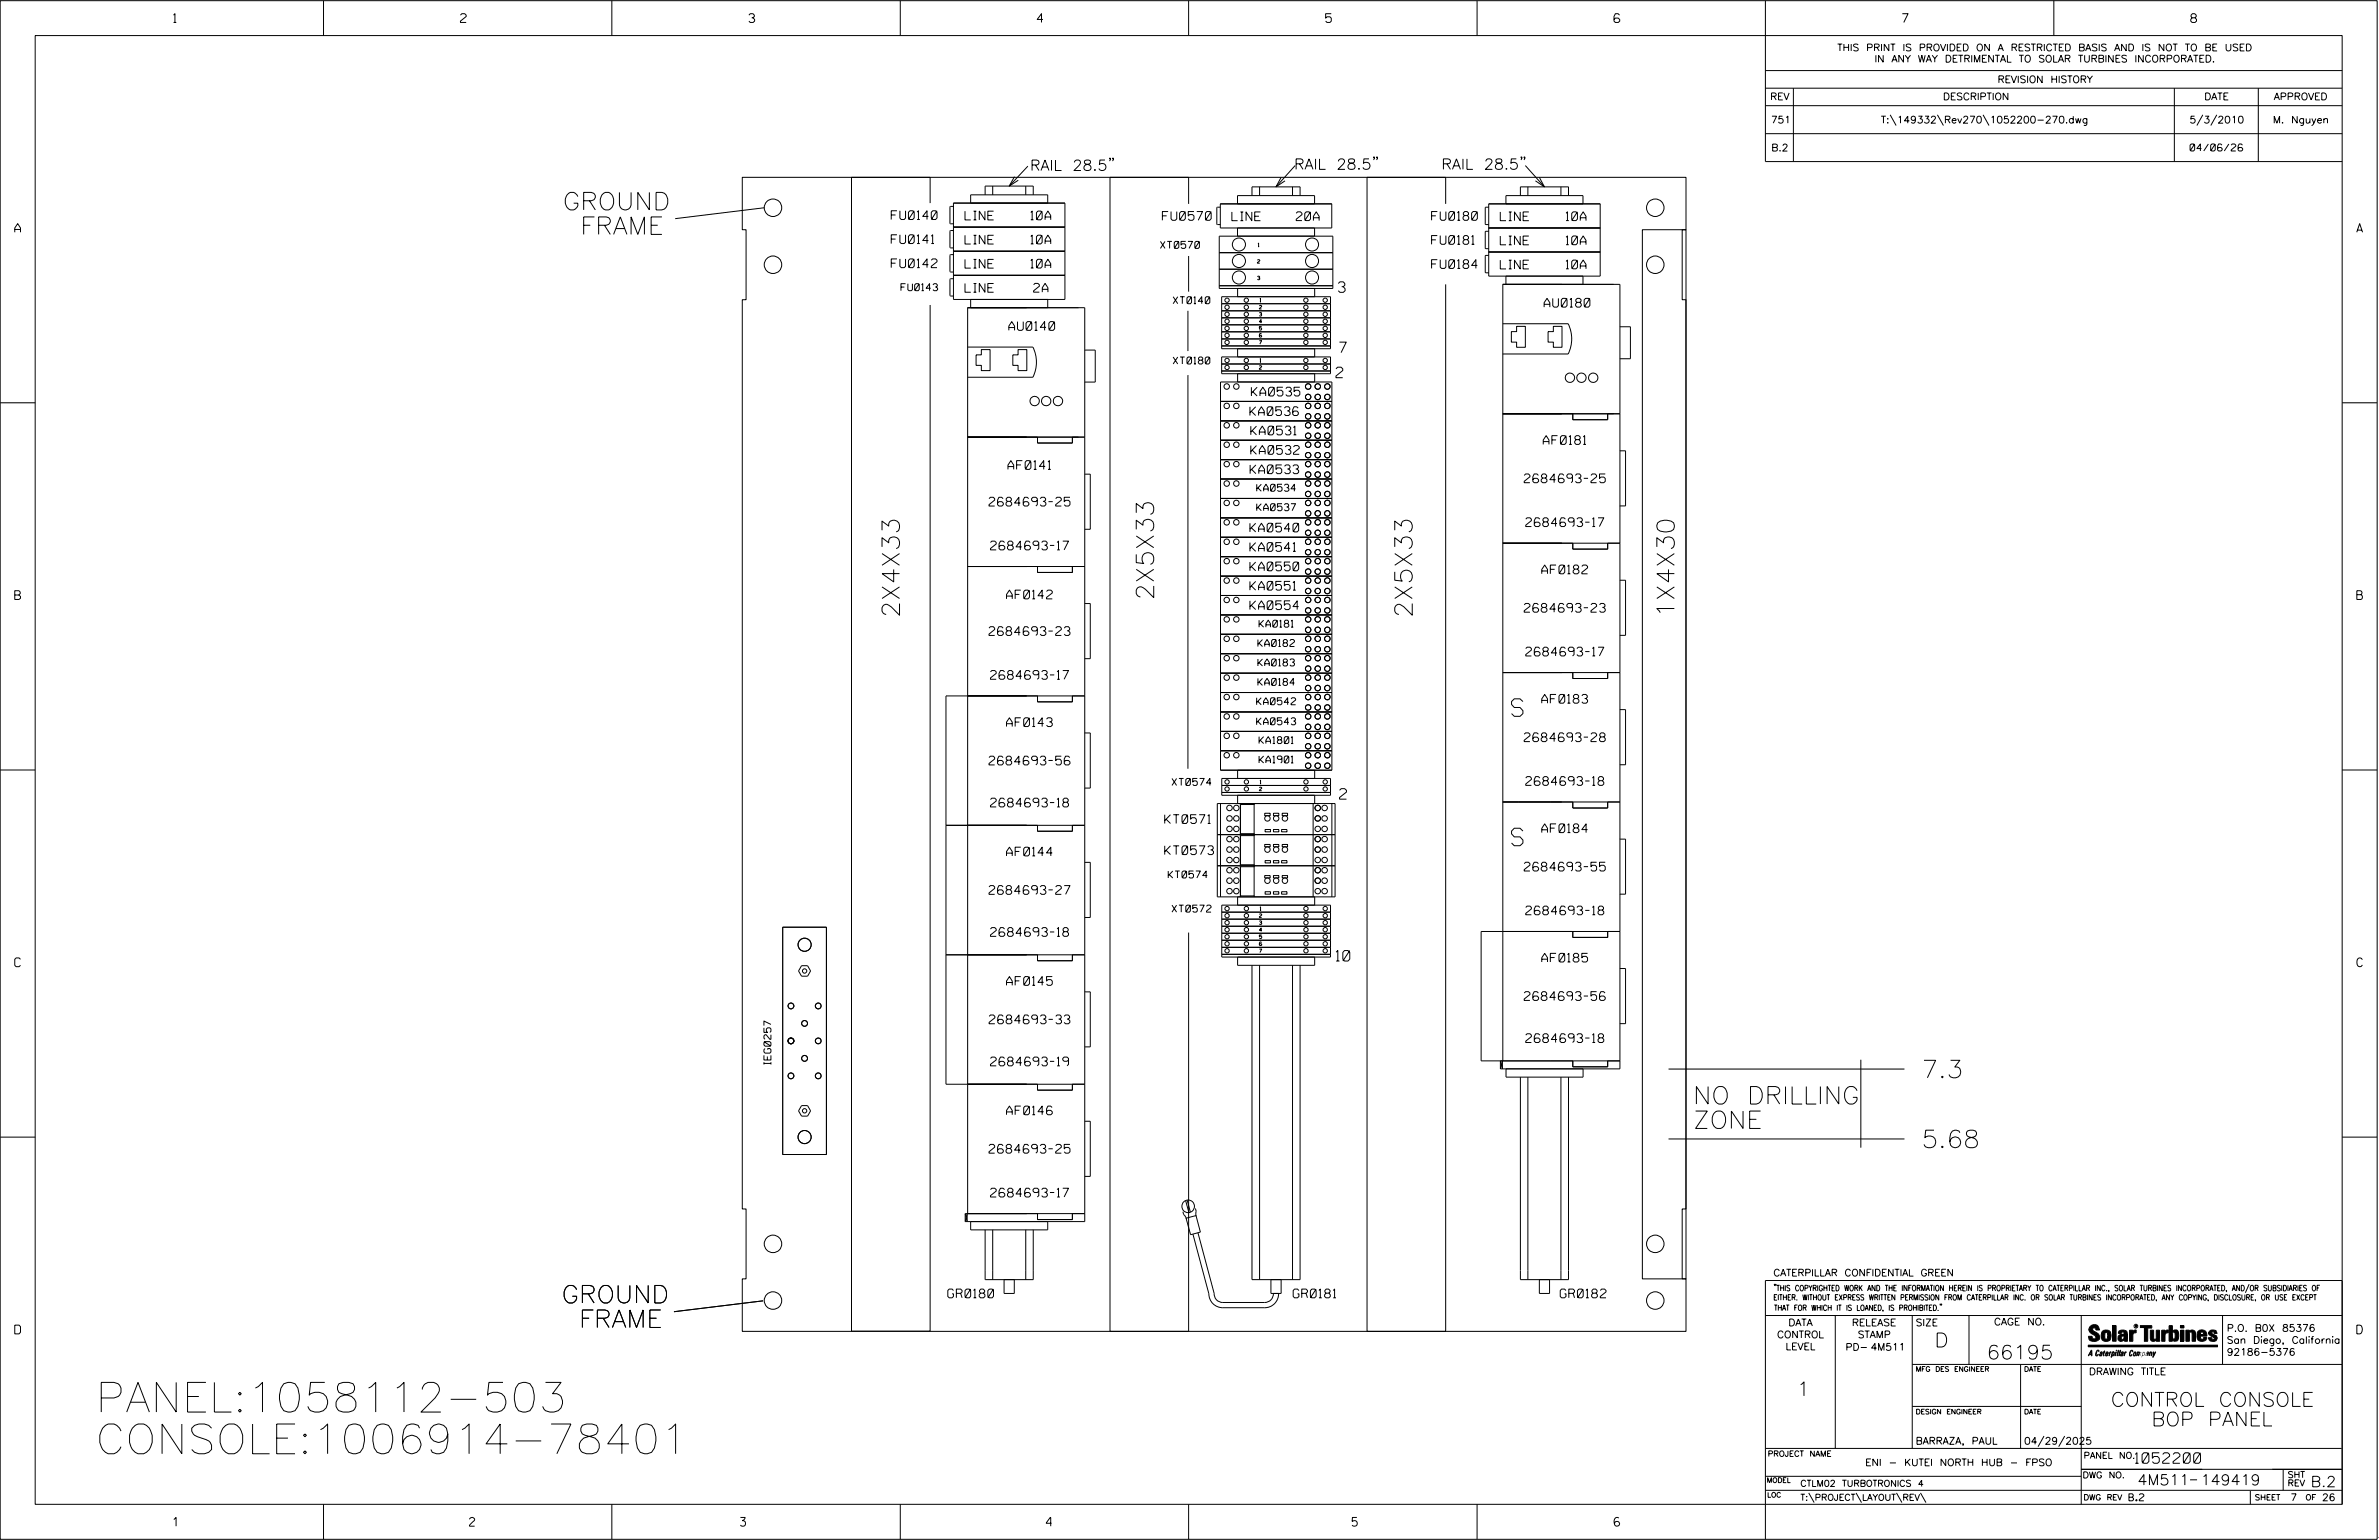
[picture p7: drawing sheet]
<svg xmlns="http://www.w3.org/2000/svg" width="864mm" height="559mm" viewBox="0 0 864 559" stroke-linecap="round" stroke-linejoin="round" font-family="sans-serif">
<defs><g id="words">
<g font-size="10.8">
<text x="34.7" y="512.4">PANEL:1058112-503</text>
<text x="34.7" y="527.5">CONSOLE:1006914-78401</text>
</g>
<g font-size="6.3">
<text x="204.3" y="76.2">GROUND</text>
<text x="206.8" y="85">FRAME</text>
<text x="418.8" y="217.8" transform="rotate(-90 418.8 217.8)">2X5X33</text>
<text x="326.5" y="224.1" transform="rotate(-90 326.5 224.1)">2X4X33</text>
<text x="512.6" y="224.1" transform="rotate(-90 512.6 224.1)">2X5X33</text>
<text x="607.8" y="224.1" transform="rotate(-90 607.8 224.1)">1X4X30</text>
<text x="548.7" y="259.9">S</text>
<text x="548.7" y="306.9">S</text>
<text x="697.5" y="391.1">7.3</text>
<text x="614.6" y="400.6">NO DRILLING</text>
<text x="614.6" y="409.5">ZONE</text>
<text x="697.5" y="416.5">5.68</text>
<text x="203.9" y="472.8">GROUND</text>
<text x="206.4" y="481.7">FRAME</text>
</g>
<g font-size="5.1">
<text x="702.3" y="488.8">D</text>
<text x="721.2" y="493.2">66195</text>
<text x="652.2" y="506.5">1</text>
<text x="766.3" y="510.3">CONTROL CONSOLE</text>
<text x="781" y="517.4">BOP PANEL</text>
</g>
<g font-size="3.8">
<text x="373.9" y="61.9">RAIL 28.5&quot;</text>
<text x="469.8" y="61.4">RAIL 28.5&quot;</text>
<text x="523.3" y="61.4">RAIL 28.5&quot;</text>
<text x="485.8" y="106.1">3</text>
<text x="486.2" y="127.9">7</text>
<text x="485" y="137">2</text>
<text x="486.3" y="290">2</text>
<text x="485" y="348.7">10</text>
<text x="775.1" y="531">1052200</text>
<text x="775.9" y="538.9">4M511</text>
<text x="798.8" y="538.9">149419</text>
<text x="838.8" y="539.5">B.2</text>
</g>
<g font-size="3.2">
<text x="63" y="8.2">1</text>
<text x="167.2" y="8.2">2</text>
<text x="271.8" y="8.2">3</text>
<text x="376.5" y="8.2">4</text>
<text x="481.2" y="8.2">5</text>
<text x="690.6" y="8.2">7</text>
<text x="795.3" y="8.2">8</text>
<text x="323.5" y="79.6">FU0140</text>
<text x="350.3" y="79.8">LINE</text>
<text x="374.2" y="79.8">10A</text>
<text x="422" y="79.9">FU0570</text>
<text x="447.2" y="80.1">LINE</text>
<text x="470.5" y="80.1">20A</text>
<text x="519.7" y="79.9">FU0180</text>
<text x="544.6" y="80.1">LINE</text>
<text x="568.5" y="80.1">10A</text>
<text x="5.4" y="84.3">A</text>
<text x="323.5" y="88.4">FU0141</text>
<text x="350.3" y="88.5">LINE</text>
<text x="374.2" y="88.5">10A</text>
<text x="519.7" y="88.7">FU0181</text>
<text x="544.6" y="88.8">LINE</text>
<text x="568.5" y="88.8">10A</text>
<text x="855.5" y="84.3">A</text>
<text x="323.5" y="97.1">FU0142</text>
<text x="350.3" y="97.3">LINE</text>
<text x="374.2" y="97.3">10A</text>
<text x="519.7" y="97.4">FU0184</text>
<text x="544.6" y="97.6">LINE</text>
<text x="568.5" y="97.5">10A</text>
<text x="350.3" y="106">LINE</text>
<text x="375.2" y="106">2A</text>
<text x="560.5" y="111.4">AU0180</text>
<text x="366.2" y="119.9">AU0140</text>
<text x="454.3" y="143.7">KA0535</text>
<text x="453.7" y="150.8">KA0536</text>
<text x="454" y="157.8">KA0531</text>
<text x="560.2" y="161.2">AF0181</text>
<text x="454" y="164.9">KA0532</text>
<text x="365.9" y="170.3">AF0141</text>
<text x="453.8" y="171.9">KA0533</text>
<text x="553.3" y="175.2">2684693-25</text>
<text x="359" y="183.6">2684693-25</text>
<text x="553.9" y="191.1">2684693-17</text>
<text x="453.7" y="193">KA0540</text>
<text x="359.5" y="199.5">2684693-17</text>
<text x="453.7" y="200.1">KA0541</text>
<text x="453.7" y="207.1">KA0550</text>
<text x="559.7" y="208.2">AF0182</text>
<text x="453.7" y="214.1">KA0551</text>
<text x="5.4" y="217.5">B</text>
<text x="365.4" y="217.3">AF0142</text>
<text x="453.7" y="221.2">KA0554</text>
<text x="855.6" y="217.5">B</text>
<text x="553.3" y="222.1">2684693-23</text>
<text x="359" y="230.6">2684693-23</text>
<text x="553.9" y="238">2684693-17</text>
<text x="359.5" y="246.5">2684693-17</text>
<text x="559.7" y="255.2">AF0183</text>
<text x="365.4" y="263.6">AF0143</text>
<text x="553.3" y="269.1">2684693-28</text>
<text x="359" y="277.6">2684693-56</text>
<text x="553.9" y="285">2684693-18</text>
<text x="359.5" y="292.8">2684693-18</text>
<text x="422.8" y="298.8">KT0571</text>
<text x="559.7" y="302.1">AF0184</text>
<text x="365.4" y="310.6">AF0144</text>
<text x="422.8" y="310.1">KT0573</text>
<text x="553.3" y="316.1">2684693-55</text>
<text x="359" y="324.5">2684693-27</text>
<text x="553.9" y="331.9">2684693-18</text>
<text x="359.5" y="339.8">2684693-18</text>
<text x="5.4" y="350.8">C</text>
<text x="559.7" y="349.1">AF0185</text>
<text x="855.6" y="350.8">C</text>
<text x="365.4" y="357.5">AF0145</text>
<text x="553.3" y="363">2684693-56</text>
<text x="359.1" y="371.5">2684693-33</text>
<text x="553.9" y="378.3">2684693-18</text>
<text x="359.5" y="386.7">2684693-19</text>
<text x="365.4" y="404.5">AF0146</text>
<text x="359" y="418.4">2684693-25</text>
<text x="359.5" y="434.3">2684693-17</text>
<text x="344.1" y="470.9">GR0180</text>
<text x="469.4" y="470.9">GR0181</text>
<text x="566.4" y="470.9">GR0182</text>
<text x="5.4" y="484">D</text>
<text x="855.6" y="484">D</text>
<text x="62.8" y="553.8">1</text>
<text x="170.4" y="553.8">2</text>
<text x="268.8" y="553.8">3</text>
<text x="379.8" y="553.8">4</text>
<text x="490.8" y="553.8">5</text>
<text x="585.9" y="553.8">6</text>
</g>
<g font-size="2.5">
<text x="666.9" y="18.5">THIS PRINT IS PROVIDED ON A RESTRICTED BASIS AND IS NOT TO BE USED</text>
<text x="680.5" y="22.6">IN ANY WAY DETRIMENTAL TO SOLAR TURBINES INCORPORATED.</text>
<text x="725.1" y="30">REVISION HISTORY</text>
<text x="642.6" y="36.3">REV</text>
<text x="705.3" y="36.3">DESCRIPTION</text>
<text x="800.2" y="36.3">DATE</text>
<text x="825.4" y="36.3">APPROVED</text>
<text x="642.9" y="44.7">751</text>
<text x="682.8" y="44.7">T:\149332\Rev270\1052200-270.dwg</text>
<text x="794.8" y="44.7">5/3/2010</text>
<text x="825.1" y="44.7">M. Nguyen</text>
<text x="643" y="54.8">B.2</text>
<text x="795" y="54.8">04/06/26</text>
<text x="421.2" y="90.1">XT0570</text>
<text x="327.1" y="105.5">FU0143</text>
<text x="425.9" y="110.2">XT0140</text>
<text x="425.9" y="132.1">XT0180</text>
<text x="456.2" y="178.3">KA0534</text>
<text x="456.2" y="185.3">KA0537</text>
<text x="457" y="227.6">KA0181</text>
<text x="456.6" y="234.6">KA0182</text>
<text x="456.6" y="241.7">KA0183</text>
<text x="456.6" y="248.7">KA0184</text>
<text x="456.2" y="255.7">KA0542</text>
<text x="456.2" y="263">KA0543</text>
<text x="457" y="269.8">KA1801</text>
<text x="457" y="276.9">KA1901</text>
<text x="425.5" y="285">XT0574</text>
<text x="424.1" y="318.6">KT0574</text>
<text x="425.5" y="331">XT0572</text>
<text x="279.9" y="386.3" transform="rotate(-90 279.9 386.3)">IEG0257</text>
<text x="643.8" y="463">CATERPILLAR CONFIDENTIAL GREEN</text>
<text x="645.1" y="485.5">CONTROL</text>
<text x="649.2" y="481.1">DATA</text>
<text x="672.3" y="481.1">RELEASE</text>
<text x="674.4" y="485.5">STAMP</text>
<text x="695.4" y="481.1">SIZE</text>
<text x="723.8" y="480.8">CAGE NO.</text>
<text x="808.4" y="483.1">P.O. B0X 85376</text>
<text x="648.2" y="489.8">LEVEL</text>
<text x="669.9" y="490">PD- 4M511</text>
<text x="808.4" y="487.5">San Diego, California</text>
<text x="808.4" y="491.8">92186-5376</text>
<text x="758.3" y="498.9">DRAWING TITLE</text>
<text x="695.4" y="524.1">BARRAZA, PAUL</text>
<text x="734.8" y="524.1">04/29/2025</text>
<text x="677.1" y="531.9">ENI - KUTEI NORTH HUB - FPSO</text>
<text x="772.8" y="544.6">B.2</text>
<text x="831.4" y="544.6">7</text>
<text x="842.9" y="544.6">26</text>
</g>
<g font-size="2.3">
<text x="756.4" y="529.2">PANEL NO.</text>
<text x="653.5" y="539.4">CTLM02 TURBOTRONICS 4</text>
<text x="756" y="536.3">DWG NO.</text>
<text x="830.4" y="539.3">REV</text>
<text x="830.4" y="536.2">SHT</text>
<text x="653.5" y="544.5">T:\PROJECT\LAYOUT\REV\</text>
</g>
<g font-size="2">
<text x="643.8" y="468.4">&quot;THIS COPYRIGHTED WORK AND THE INFORMATION HEREIN IS PROPRIETARY TO CATERPILLAR INC., SOLAR TURBINES INCORPORATED, AND/OR SUBSIDIARIES OF</text>
<text x="643.8" y="471.8">EITHER. WITHOUT EXPRESS WRITTEN PERMISSION FROM CATERPILLAR INC. OR SOLAR TURBINES INCORPORATED, ANY COPYING, DISCLOSURE, OR USE EXCEPT</text>
<text x="644" y="475.6">THAT FOR WHICH IT IS LOANED, IS PROHIBITED.&quot;</text>
<text x="641.7" y="528.5">PROJECT NAME</text>
<text x="756.3" y="544.3">DWG REV</text>
<text x="818.5" y="544.3">SHEET</text>
<text x="836.9" y="544.3">OF</text>
</g>
<g font-size="1.8">
<text x="695.4" y="497.6">MFG DES ENGINEER</text>
<text x="734.8" y="497.6">DATE</text>
<text x="695.4" y="513.1">DESIGN ENGINEER</text>
<text x="734.8" y="513.1">DATE</text>
<text x="641.3" y="538">MODEL</text>
<text x="641.5" y="543.3">LOC</text>
</g>
<g font-size="1.3">
<text x="456.7" y="89.5">1</text>
<text x="456.5" y="95.5">2</text>
<text x="456.5" y="101.5">3</text>
<text x="457.1" y="112.1">2</text>
<text x="457.4" y="109.6">1</text>
<text x="457.1" y="114.7">3</text>
<text x="457.1" y="117.2">4</text>
<text x="457.1" y="119.8">5</text>
<text x="457.1" y="124.9">7</text>
<text x="457.4" y="131.4">1</text>
<text x="457.1" y="134">2</text>
<text x="457.2" y="286.9">2</text>
<text x="457.4" y="284.4">1</text>
<text x="457.2" y="332.9">2</text>
<text x="457.2" y="335.4">3</text>
<text x="457.4" y="330.3">1</text>
<text x="457.2" y="338">4</text>
<text x="457.2" y="340.5">5</text>
<text x="457.2" y="345.6">7</text>
</g>
<text font-size=".9" x="775.1" y="481.7">R</text>
</g></defs>
<g fill="none" stroke="#000" stroke-width=".36">
<path d="M.1 .2h862.8v558.4h-862.8zM12.8 12.9h837.4v533h-837.4zM117.4 .2v12.7M222.1 .2v12.7M326.8 .2v12.7M431.5 .2v12.7M536.2 .2v12.7M587.9 5.5l-.5-.5h-1l-.5 1v1.7l.5 .4h1l.6-.4v-.6l-.6-.5h-1l-.5 .5M640.9 .2v58.4h209.3M745.6 .2v12.7M640.9 25.6h209.3M640.9 32h209.3"/>
<path d="M640.9 38.3h209.3M651 32v26.6M789.3 32v26.6M819.8 32v26.6M403.1 57.5h-.4h.4l-.4 .9M404.2 57.5h-.4h.4l-.4 .9M498.9 57.1l-.1 .2-.2-.2h.3l-.3 .9M500 57.1l-.1 .2-.2-.2h.3l-.3 .9M552.4 57.1l-.1 .2-.2-.2h.3l-.3 .9M553.5 57.1l-.1 .2-.2-.2h.3l-.3 .9M640.9 48.5h209.3M686.2 41.7l2.1 3.8"/>
<path d="M703.3 41.7l2.2 3.8M719.9 41.7l2.1 3.8M799.6 41.7l-2.1 3.8M804.7 41.7l-2.2 3.8M269.5 64.3h342.5v19.1h-1.3v25.4h1.3v329.9h-1.3v25.3h1.3v19.1h-342.5v-19.1h1.3v-25.3h-1.3v-329.9h1.3v-25.4h-1.3zM277.4 75.4l-32.3 3.9M337.6 73.7v-9.4h-28.5v173.7M346.1 74.9h-1l-.3 .2v5.9l.3 .2h1M346.1 73.7h40.5v35h-40.5zM357.6 70.7v-3.2h17.5v3.2M360.4 67.5v3.2M368.3 64.1l-1.9 3.4 3.2-2.1"/>
<path d="M372.4 67.5v3.2M373.1 60.3l-6.7 7.2M380.3 73.7v-3h-27.9v3M431.5 74v-9.7h-28.6v418.8h28.6v-144.7M443 75.2h-1l-.3 .2v5.8l.3 .3h1M443 74h40.4v8.7h-40.4zM454.5 71v-3.2h17.4v3.2M457.2 67.8v3.2M465.1 64.3l-1.9 3.5 3.3-2.2M469.2 67.8v3.2M470.1 60.1l-6.9 7.7M477.2 74v-3h-28v3"/>
<path d="M524.8 74v-9.7h-28.5v418.8h28.5v-379.9M540.4 75.2h-1l-.2 .2v5.8l.2 .3h1M540.4 74h40.5v26.2h-40.5zM551.9 71v-3.2h17.5v3.2M553.7 60.1l6.9 7.7M554.6 67.8v3.2M558.8 64.3l1.8 3.5-3.2-2.2M566.6 67.8v3.2M574.6 74v-3h-27.9v3M346.1 83.6h-1l-.3 .3v5.8l.3 .3h1M346.1 92.4h-1l-.3 .2v5.8l.3 .3h1M346.1 82.4h40.5"/>
<path d="M346.1 91.2h40.5M346.1 99.9h40.5M431.5 92.9v12.9M442.6 85.7h41.2v19h-41.2zM442.6 91.7h41.2M442.6 97.7h41.2M449.2 82.7v3M477.2 82.7v3M540.4 82.7h40.5M540.4 91.4h40.5M540.4 83.9h-1l-.2 .3v5.8l.2 .2h1M540.4 92.7h-1l-.2 .2v5.8l.2 .3h1"/>
<path d="M596.2 83.4h15.8v380.6h-15.8zM337.6 110.7v372.3h-28.5v-245.1M346.1 101.1h-1l-.3 .3v5.8l.3 .2h1M352.4 108.7v3M380.3 108.7v3M431.2 112.8v14.6M442.6 103.7h41.2M443.5 107.7h39.5v18.8h-39.5zM443.5 110.2h39.5M443.5 112.8h39.5M443.5 115.3h39.5M443.5 117.9h39.5"/>
<path d="M449.3 104.7v3M477.2 104.7v3M545.5 117.5h23.8a12.5 12.5 0 0 1 0 10.9h-23.8M546.7 100.2v3M550.5 118.4h3.2v7.6h-3.2v-1.9h-1.9v-3.8h1.9zM563.9 118.4h3.1v7.6h-3.1v-1.9h-1.9v-3.8h1.9zM574.6 100.2v3M588 118.6h3.9v11.6h-3.9M351.3 125.9h23.7a12.4 12.4 0 0 1 0 11h-23.7M356.2 126.9h3.2v7.6h-3.2v-1.9h-1.9v-3.8h1.9zM369.6 126.9h3.1v7.6h-3.1v-1.9h-1.9v-3.8h1.9zM393.8 127h3.8v11.6h-3.8"/>
<path d="M431.2 136.1v142.8M443.1 138.6h40.4v140.9h-40.4zM443.5 125.5h39.5M443.5 129.5h39.5v6.1h-39.5zM443.5 134.6h39.5M443.5 120.4h39.5M443.5 123h39.5M443.5 132.1h39.5M449.3 126.5v3M449.3 135.6v3M457.9 121.2l-.6-.2-.1 .5v.6l.6 .2 .2-.2-.2-.4-.6 .2M477.2 126.5v3"/>
<path d="M477.2 135.6v3M.1 146.2h12.7M351.3 158.6h42.5M376.6 158.6v2.2h12.7v-2.2M443.1 159.7h40.4M443.1 152.7h40.4M443.1 145.7h40.4M545.5 150.1h42.5M570.9 150.1v2.2h12.7v-2.2M850.2 146.2h12.7M393.8 172h2v20.1h-2M443.1 166.8h40.4"/>
<path d="M443.1 173.8h40.4M588 163.6h2.1v20h-2.1M443.1 194.9h40.4M443.1 187.9h40.4M443.1 180.9h40.4M545.5 197.1h42.5M570.9 197.1v2.1h12.7v-2.1M351.3 205.6h42.5M376.6 205.6v2.1h12.7v-2.1M393.8 219h2v20h-2M443.1 202h40.4M443.1 209.1h40.4"/>
<path d="M443.1 216.1h40.4M588 210.5h2.1v20h-2.1M443.1 223.1h40.4M443.1 230.2h40.4M443.1 237.2h40.4M376.6 252.5v2.2h12.7v-2.2M393.8 252.5h-50.4v140.9h50.4M443.1 244.3h40.4M443.1 251.3h40.4M443.1 258.3h40.4M545.5 244.1h42.5M570.9 244.1v2.1h12.7v-2.1"/>
<path d="M588 257.5h2.1v20h-2.1M.1 279.4h12.7M393.8 266h2v20h-2M443.1 265.4h40.4M443.1 272.4h40.4M449.3 279.5v3M477.2 279.5v3M850.2 279.4h12.7M343.4 299.5h50.4M376.6 299.5v2.1h12.7v-2.1M441.9 291.6h42.7v33.8h-42.7zM443.1 291.6v33.8"/>
<path d="M443.5 282.5h39.5v6.1h-39.5zM443.5 285h39.5M443.5 287.5h39.5M449.3 288.6v3M450.3 291.6v33.8M455.3 291.6v33.8M455.3 291.9h-5v10.6h5M459.1 295.1h2v.9h-2zM462.3 295.1h1.9v.9h-1.9zM465.5 295.1h1.9v.9h-1.9zM476.7 291.6v33.8M477.2 288.6v3"/>
<path d="M483.5 291.6v33.8M545.5 291h42.5M570.9 291v2.2h12.7v-2.2M393.8 312.9h2v20h-2M441.9 302.9h42.7M441.9 314.1h42.7M455.3 303.2h-5v10.6h5M455.3 314.5h-5v10.6h5M459.1 306.4h2v.9h-2zM459.1 317.7h2v.9h-2zM459.2 301h2v.8h-2zM459.2 312.3h2v.8h-2z"/>
<path d="M462.3 301h1.9v.8h-1.9zM462.3 312.3h1.9v.8h-1.9zM462.3 306.4h1.9v.9h-1.9zM462.3 317.7h1.9v.9h-1.9zM465.2 301h2v.8h-2zM465.2 312.3h2v.8h-2zM465.5 306.4h1.9v.9h-1.9zM465.5 317.7h1.9v.9h-1.9zM588 304.5h2.1v19.9h-2.1M284.1 336.4h15.9v82.5h-15.9zM443.5 328.4h39.5v18.9h-39.5zM443.5 331h39.5"/>
<path d="M443.5 333.5h39.5M443.5 336.1h39.5M443.5 338.6h39.5M449.3 325.4v3M459.2 323.6h2v.8h-2zM462.3 323.6h1.9v.8h-1.9zM465.2 323.6h2v.8h-2zM477.2 325.4v3M570.9 338v2.1h12.7v-2.1M588 338h-50.3v47h50.3M291 350.4h2.2l1.1 1.9-1.1 1.9h-2.2l-1.1-1.9zM343.4 346.5h50.4"/>
<path d="M376.6 346.5v2.1h12.7v-2.1M393.8 359.9h2v20h-2M443.5 346.3h39.5M443.5 341.2h39.5M443.5 343.7h39.5M449.3 347.3v3h27.9v-3M454.5 350.3v114h17.4v-114M457.2 350.3v114M458 342l-.6-.2-.2 .4v.7l.6 .2 .2-.2-.2-.5-.6 .3M469.2 350.3v114M588 351.4h2.1v20h-2.1M376.6 393.4v2.2h12.7v-2.2"/>
<path d="M544.7 385l.7 2.8v-2.8l-.7 2.8zM545.5 385v-281.8h42.5v284.6h-43.3M546.7 387.8v3h28v-3M551.9 390.8v73.5h17.5v-73.5M554.6 390.8v73.5M566.6 390.8v73.5M570.9 385v2.1h12.7v-2.1M605.7 387.9h85.6M675.5 384.5v32M.1 412.6h12.7M291 401.2h2.2l1.1 1.9-1.1 1.9h-2.2l-1.1-1.9zM393.8 406.9h2v20h-2"/>
<path d="M605.7 413.3h85.6M850.2 412.6h12.7M429.4 439.7l.3 1 .9 1.6M430.4 435.6l1.2 4.4M431 435.5l1.1 4.3M434 438.5l.2 2.8M350.4 440.4v2.9M350.4 440.4h43.4M350.4 440.4l.7 2.9v-2.9l-.7 2.9M351.3 440.4v-328.7h42.5v331.6h-43.4M352.4 443.3v3h27.9v-3M357.6 446.3v18h17.5v-18"/>
<path d="M360.4 446.3v18M372.4 446.3v18M376.6 440.4v2.1h12.7v-2.1M430.6 442l3.6-.9 1.6 6-3.6 .9zM433 447.8l5.8 21.6a5.1 5.1 0 0 0 5.1 5.1h15.2a5.1 5.1 0 0 0 5-5.2M434.9 447.3l5.8 21.9M277 472l-32.3 4M364.5 464.3v5h3.7v-5M440.8 469.2a3.1 3.1 0 0 0 3.1 3.4h15.2a3.1 3.1 0 0 0 3.1-3.3M461.4 464.3v5h3.7v-5M558.8 464.3v5h3.7v-5M640.9 477.3h209.3"/>
<path d="M644.2 466.1l-.1 .4M644.7 466.1l-.2 .4M666.2 477.3v48.3M694.2 477.3v48.3M704.4 473.3l-.1 .4M704.8 473.3l-.1 .4M714.8 477.3v17.8M755.5 477.3v68.6M806.8 477.3v17.8M816.5 466l-1.4 3.1M850.2 464.6h-209.3v94M850.2 464.8v81.1"/>
<path d="M694.2 495.1h156M733.5 495.1v30.5M758.6 481.4a2.02 2.02 0 0 1 3.1-.1l.5 1.3h-1.3l-.2-.6-.4-.2-.6 .1-.1 .4 .4 .7a2.46 2.46 0 0 1 2.2 2.9 2.83 2.83 0 0 1-3.8 .3l-.3-1.3h1.3l.2 .7 .6 .3 .5-.2 .2-.5-.4-.6-1.9-1.2-.4-.9zM759.2 491.3h-.7l.7-1.2v1.9h.2l-.1-2.1-1.3 2.1 .5-.5h.7M761.3 490l.3-.2 .4 .3-.1 .3-.3-.4-.4 .3-.3 1.6h.4l.4-.5-.3 .6-.4 .1-.3-.4zM762.6 490.6l.5-.1-.1 1.4h-.9a.74 .74 0 0 1 .9-.8l-.3 .7-.5 .1 .2-.5 .6-.2v-.5l-.7 .2zM763 483.2a2.17 2.17 0 0 1 3.1 0l.3 1.4-.3 1.5a2.17 2.17 0 0 1-3.1 0l-.3-1.5zM763.6 490.5l.4-.4 .2 .6h-.3l-.3 .9 .2 .4-.3-.1zM764.1 483.7l.5-.4 .4 .3v2.2l-.4 .2-.5-.2zM764.6 491.1l.6 .2v-.7l-.4-.1-.4 .6-.1 .8h.6M764.6 491.1l-.1 .8h.4M764.6 482.6v.8"/>
<path d="M764.8 490.7l.4 .1v.3h-.6zM765 491.5l-.1 .4zM766 490.5l-.5 1.5zM766 490.8l.4-.3-.4 .4M766.9 481h1.3v5.7h-1.3zM767 490.8l.5 .1-.3 .8-.4 .2zM767.3 490.5h-.5l-.5 2M767.3 490.5a.8 .8 0 0 1 .2 1 .8 .8 0 0 1-.9 .4l-.1 .6M767.3 490.5l-.1 .2M768.1 490.5l-.4 1.5zM768.2 489.9h.3l-.1 .2h-.2zM769 489.9l-.5 2.1z"/>
<path d="M769.7 489.9l-.6 2.1zM770.1 491.4l.5-.3-.5 .8zM770.4 491.9h.1M770.6 491.1l.1-.4-.7 .2 .1-.3 .6-.1 .2 .3-.5 1.1M770.6 491.1a.74 .74 0 0 0-.8 .8h.6M771 484.8h-.7l-.3 .6 .4 .7 .5-.3 .1-2.4h-.8l-.1 .4h-1.2a1.71 1.71 0 0 1 1.8-1.3 1.71 1.71 0 0 1 1.6 1.4v2.8h-1.1l-.1-.6M771 484.2l-1.5 .1a1.41 1.41 0 0 0 0 2.4l.5 .1 1.1-.7M771.2 486.1h-.1M771.4 490.5l.1 .3 .4-.3-.9 1.5zM771.5 490.8h.1M773 482.7h1.2v.5l.5-.5 .7-.1v1h-.6l-.5 .4-.1 2.7h-1.2zM773.3 490.3l.6-.4 .4 .2-.1 .4-.3-.4a1.28 1.28 0 0 0-.5 1.8l.6-.4-.1 .4-.8 .1z"/>
<path d="M774.7 490.8l.5-.3a.88 .88 0 0 1 .2 .9 .88 .88 0 0 1-.7 .7l-.2-.2zM774.8 490.9h.5l-.3 1h-.3l-.2-.2zM775.2 490.5l-.1 .2M776.8 481h4.3v.9h-1.5v4.8h-1.3M776.8 490.6l-.8 .2v-.3l-.4 1.5 .8-1.3v1.3l.3-1.2M779.3 491.1h.4M779.6 490.5h.3l-.3 1.4M779.6 490.7h.2l-.1 .4M779.7 491.1l-.1 .4M779.7 491.1l-.4 .2M780.1 492l.4-1.5 .1 .3 .3-.3 .3 .2-.3 1.3v-1.3l-.7 1.3M780.6 482.7h1.2v2.7l.1 .4 .4 .3 .4-.7v-2.7h1.2l.1 4h-1.3v-.5l-1.1 .6-.7-.3-.3-.7z"/>
<path d="M781.6 492.5l1-2-.8 1.3-.2-1.3-.2 2M784.7 482.7h1.2v.5l.5-.5 .7-.1v1h-.5l-.6 .4-.1 2.7h-1.2zM787.4 481h1.2v2a1.4 1.4 0 0 1 2.2 .2l.1 1.4-.4 1.9-1.5 .1-.4-.5v-1l.5 .9 .5-.3v-2.1l-.5-.4-.5 .7v2.8h-1.2zM791.5 482.7h1.3v4h-1.3zM791.5 481h1.3v.9h-1.3zM793.5 482.7h1.3v.4l.7-.5 1.1 .2 .4 .6v3.3h-1.2l-.3-3.4-.7 .2v3.2h-1.3zM794.8 483.1h.1M797.7 483.2a1.92 1.92 0 0 1 2.4-.5 1.92 1.92 0 0 1 1 2.1h-2.3v.8l.6 .5 .5-.3v-.5h1.2a1.83 1.83 0 0 1-2.1 1.4 1.83 1.83 0 0 1-1.5-2.1zM798.8 484.2v.6M799.1 483.4h.6l.2 .8h-1.1zM804.6 482.9a1.84 1.84 0 0 0-2.9 .8 3.3 3.3 0 0 0 2.2 1.9l-.5 .5-.4-.3-.1-.4h-1.2l.1 .6a1.92 1.92 0 0 0 2.9 .4M804.9 483.8h-1.2l-.2-.6-.5 .1-.1 .3 .1 .3 1.8 .9"/>
<path d="M805.1 488.1h-47.1v.6h47.1M694.2 510.3h61.3M640.9 525.6h209.2M640.9 535.7h114.6M742 521.1l-2.2 3.8M749.5 521.1l-2.2 3.8M755.5 533.2h94.7M795 537h2.6M828.8 533.2v7.6M117.4 545.9v12.7M222.1 545.9v12.7M326.8 545.9v12.7"/>
<path d="M431.5 545.9v12.7M536.2 545.9v12.7M640.9 540.8h209.3M656.6 541.7l2 3.5M673.8 541.7l1.9 3.5M688.4 541.7l2 3.5M697.2 541.7l1.9 3.5M816.9 541v4.9M863.5 558h.1"/>
<circle cx="280.6" cy="75.4" r="3.2"/>
<circle cx="600.9" cy="75.4" r="3.2"/>
<circle cx="280.6" cy="96.1" r="3.2"/>
<circle cx="449.7" cy="94.7" r="2.38"/>
<circle cx="449.7" cy="88.7" r="2.37"/>
<circle cx="476.3" cy="94.7" r="2.38"/>
<circle cx="476.3" cy="88.7" r="2.37"/>
<circle cx="600.9" cy="96.1" r="3.2"/>
<circle cx="445.4" cy="116.6" r=".8"/>
<circle cx="445.4" cy="114" r=".8"/>
<circle cx="445.4" cy="111.5" r=".8"/>
<circle cx="445.4" cy="119.1" r=".8"/>
<circle cx="445.4" cy="108.9" r=".79"/>
<circle cx="449.7" cy="100.7" r="2.38"/>
<circle cx="452.4" cy="116.6" r=".79"/>
<circle cx="452.4" cy="114" r=".79"/>
<circle cx="452.4" cy="111.5" r=".79"/>
<circle cx="452.4" cy="119.2" r=".79"/>
<circle cx="452.4" cy="108.9" r=".78"/>
<circle cx="474" cy="114" r=".79"/>
<circle cx="474" cy="116.6" r=".79"/>
<circle cx="474" cy="111.5" r=".79"/>
<circle cx="474" cy="119.2" r=".79"/>
<circle cx="474.1" cy="108.9" r=".78"/>
<circle cx="476.3" cy="100.7" r="2.38"/>
<circle cx="481.1" cy="116.6" r=".8"/>
<circle cx="481.1" cy="114" r=".8"/>
<circle cx="481.1" cy="111.5" r=".8"/>
<circle cx="481.1" cy="119.1" r=".8"/>
<circle cx="481.1" cy="108.9" r=".79"/>
<circle cx="445.4" cy="124.2" r=".8"/>
<circle cx="445.4" cy="133.3" r=".8"/>
<circle cx="445.4" cy="121.7" r=".8"/>
<circle cx="445.4" cy="130.8" r=".8"/>
<circle cx="452.4" cy="124.2" r=".79"/>
<circle cx="452.4" cy="133.3" r=".79"/>
<circle cx="452.4" cy="130.8" r=".79"/>
<circle cx="452.4" cy="121.7" r=".79"/>
<circle cx="474" cy="124.2" r=".79"/>
<circle cx="474" cy="133.3" r=".79"/>
<circle cx="474" cy="121.7" r=".79"/>
<circle cx="474" cy="130.8" r=".79"/>
<circle cx="481.1" cy="124.2" r=".8"/>
<circle cx="481.1" cy="133.3" r=".8"/>
<circle cx="481.1" cy="121.7" r=".8"/>
<circle cx="481.1" cy="130.8" r=".8"/>
<circle cx="569.9" cy="137.1" r="1.69"/>
<circle cx="574.1" cy="137.1" r="1.7"/>
<circle cx="578.4" cy="137.1" r="1.69"/>
<circle cx="375.6" cy="145.5" r="1.69"/>
<circle cx="379.8" cy="145.5" r="1.69"/>
<circle cx="384.1" cy="145.5" r="1.69"/>
<circle cx="445.3" cy="154.3" r="1"/>
<circle cx="445.3" cy="140.3" r="1"/>
<circle cx="445.3" cy="147.3" r=".99"/>
<circle cx="448.8" cy="154.3" r="1"/>
<circle cx="448.8" cy="140.3" r="1"/>
<circle cx="448.8" cy="147.3" r=".99"/>
<circle cx="474.9" cy="154.3" r="1"/>
<circle cx="474.9" cy="151.1" r="1"/>
<circle cx="474.9" cy="140.3" r="1"/>
<circle cx="474.9" cy="144" r=".99"/>
<circle cx="474.9" cy="147.3" r=".99"/>
<circle cx="474.9" cy="158.1" r=".99"/>
<circle cx="478.3" cy="151.1" r="1"/>
<circle cx="478.3" cy="154.3" r="1"/>
<circle cx="478.4" cy="140.2" r="1"/>
<circle cx="478.4" cy="144" r="1"/>
<circle cx="478.4" cy="147.3" r="1"/>
<circle cx="478.4" cy="158.1" r=".99"/>
<circle cx="481.8" cy="154.3" r="1"/>
<circle cx="481.8" cy="151.1" r="1"/>
<circle cx="481.8" cy="140.2" r="1"/>
<circle cx="481.8" cy="144" r="1"/>
<circle cx="481.8" cy="147.3" r="1"/>
<circle cx="481.8" cy="158.1" r=".99"/>
<circle cx="445.3" cy="175.5" r="1"/>
<circle cx="445.3" cy="168.4" r=".99"/>
<circle cx="445.3" cy="161.4" r=".99"/>
<circle cx="448.8" cy="175.5" r="1"/>
<circle cx="448.8" cy="168.4" r=".99"/>
<circle cx="448.8" cy="161.4" r=".99"/>
<circle cx="474.9" cy="172.2" r="1"/>
<circle cx="474.9" cy="175.5" r="1"/>
<circle cx="474.9" cy="168.4" r=".99"/>
<circle cx="474.9" cy="179.2" r=".99"/>
<circle cx="474.9" cy="165.2" r=".99"/>
<circle cx="474.9" cy="161.4" r=".99"/>
<circle cx="478.4" cy="172.2" r="1"/>
<circle cx="478.4" cy="175.5" r="1"/>
<circle cx="478.4" cy="168.4" r="1"/>
<circle cx="478.4" cy="179.2" r="1"/>
<circle cx="478.4" cy="165.2" r="1"/>
<circle cx="478.4" cy="161.4" r=".99"/>
<circle cx="481.8" cy="172.2" r="1"/>
<circle cx="481.8" cy="175.5" r="1"/>
<circle cx="481.8" cy="165.2" r="1"/>
<circle cx="481.8" cy="168.4" r="1"/>
<circle cx="481.8" cy="179.2" r="1"/>
<circle cx="481.8" cy="161.4" r=".99"/>
<circle cx="445.3" cy="189.5" r="1"/>
<circle cx="445.3" cy="196.6" r="1"/>
<circle cx="445.3" cy="182.5" r=".99"/>
<circle cx="448.8" cy="189.5" r="1"/>
<circle cx="448.8" cy="196.6" r="1"/>
<circle cx="448.8" cy="182.5" r=".99"/>
<circle cx="474.9" cy="189.5" r="1"/>
<circle cx="474.9" cy="186.3" r="1"/>
<circle cx="474.9" cy="196.6" r="1"/>
<circle cx="474.9" cy="182.5" r=".99"/>
<circle cx="474.9" cy="193.3" r=".99"/>
<circle cx="478.3" cy="189.5" r="1"/>
<circle cx="478.3" cy="186.3" r="1"/>
<circle cx="478.4" cy="196.6" r="1"/>
<circle cx="478.4" cy="182.5" r="1"/>
<circle cx="478.4" cy="193.3" r=".99"/>
<circle cx="481.8" cy="186.3" r="1"/>
<circle cx="481.8" cy="189.5" r="1"/>
<circle cx="481.8" cy="196.6" r="1"/>
<circle cx="481.8" cy="182.5" r="1"/>
<circle cx="481.8" cy="193.3" r=".99"/>
<circle cx="445.3" cy="210.7" r="1"/>
<circle cx="445.3" cy="203.6" r=".99"/>
<circle cx="445.3" cy="217.7" r=".99"/>
<circle cx="448.8" cy="210.7" r="1"/>
<circle cx="448.8" cy="203.6" r=".99"/>
<circle cx="448.8" cy="217.7" r=".99"/>
<circle cx="474.9" cy="207.4" r="1"/>
<circle cx="474.9" cy="210.7" r="1"/>
<circle cx="474.9" cy="200.4" r=".99"/>
<circle cx="474.9" cy="203.6" r=".99"/>
<circle cx="474.9" cy="214.5" r=".99"/>
<circle cx="474.9" cy="217.7" r=".99"/>
<circle cx="478.3" cy="207.4" r="1"/>
<circle cx="478.3" cy="210.7" r="1"/>
<circle cx="478.4" cy="200.4" r="1"/>
<circle cx="478.4" cy="203.6" r="1"/>
<circle cx="478.4" cy="217.7" r=".99"/>
<circle cx="478.4" cy="214.5" r=".99"/>
<circle cx="481.8" cy="207.4" r="1"/>
<circle cx="481.8" cy="210.7" r="1"/>
<circle cx="481.8" cy="200.4" r="1"/>
<circle cx="481.8" cy="203.6" r="1"/>
<circle cx="481.8" cy="217.7" r=".99"/>
<circle cx="481.8" cy="214.5" r=".99"/>
<circle cx="445.3" cy="231.8" r="1"/>
<circle cx="445.3" cy="224.7" r=".99"/>
<circle cx="445.3" cy="238.8" r=".99"/>
<circle cx="448.8" cy="231.8" r="1"/>
<circle cx="448.8" cy="224.7" r=".99"/>
<circle cx="448.8" cy="238.8" r=".99"/>
<circle cx="474.9" cy="228.6" r="1"/>
<circle cx="474.9" cy="231.8" r="1"/>
<circle cx="474.9" cy="221.5" r=".99"/>
<circle cx="474.9" cy="235.6" r=".99"/>
<circle cx="474.9" cy="224.8" r=".99"/>
<circle cx="474.9" cy="238.8" r=".99"/>
<circle cx="478.4" cy="231.8" r="1"/>
<circle cx="478.4" cy="228.5" r="1"/>
<circle cx="478.4" cy="224.7" r="1"/>
<circle cx="478.4" cy="235.6" r="1"/>
<circle cx="478.4" cy="221.5" r="1"/>
<circle cx="478.4" cy="238.8" r=".99"/>
<circle cx="481.8" cy="228.5" r="1"/>
<circle cx="481.8" cy="231.8" r="1"/>
<circle cx="481.8" cy="221.5" r="1"/>
<circle cx="481.8" cy="235.6" r="1"/>
<circle cx="481.8" cy="224.7" r="1"/>
<circle cx="481.8" cy="238.8" r=".99"/>
<circle cx="445.3" cy="245.9" r="1"/>
<circle cx="445.3" cy="252.9" r="1"/>
<circle cx="445.3" cy="260" r=".99"/>
<circle cx="448.8" cy="245.9" r="1"/>
<circle cx="448.8" cy="252.9" r="1"/>
<circle cx="448.8" cy="260" r=".99"/>
<circle cx="474.9" cy="242.6" r="1"/>
<circle cx="474.9" cy="245.9" r="1"/>
<circle cx="474.9" cy="252.9" r="1"/>
<circle cx="474.9" cy="249.7" r="1"/>
<circle cx="474.9" cy="256.7" r=".99"/>
<circle cx="474.9" cy="260" r=".99"/>
<circle cx="478.3" cy="242.6" r="1"/>
<circle cx="478.3" cy="245.9" r="1"/>
<circle cx="478.4" cy="252.9" r="1"/>
<circle cx="478.4" cy="249.7" r="1"/>
<circle cx="478.4" cy="256.7" r="1"/>
<circle cx="478.4" cy="260" r="1"/>
<circle cx="481.8" cy="245.9" r="1"/>
<circle cx="481.8" cy="242.6" r="1"/>
<circle cx="481.8" cy="252.9" r="1"/>
<circle cx="481.8" cy="249.7" r="1"/>
<circle cx="481.8" cy="256.7" r="1"/>
<circle cx="481.8" cy="260" r="1"/>
<circle cx="445.3" cy="267" r="1"/>
<circle cx="445.3" cy="274" r=".99"/>
<circle cx="448.8" cy="267" r="1"/>
<circle cx="448.8" cy="274" r=".99"/>
<circle cx="474.9" cy="263.8" r="1"/>
<circle cx="474.9" cy="267" r="1"/>
<circle cx="474.9" cy="277.8" r=".99"/>
<circle cx="474.9" cy="270.8" r=".99"/>
<circle cx="474.9" cy="274" r=".99"/>
<circle cx="478.3" cy="267" r="1"/>
<circle cx="478.3" cy="263.8" r="1"/>
<circle cx="478.4" cy="277.8" r="1"/>
<circle cx="478.4" cy="270.8" r=".99"/>
<circle cx="478.4" cy="274" r=".99"/>
<circle cx="481.8" cy="267" r="1"/>
<circle cx="481.8" cy="263.8" r="1"/>
<circle cx="481.8" cy="277.8" r="1"/>
<circle cx="481.8" cy="270.8" r=".99"/>
<circle cx="481.8" cy="274" r=".99"/>
<circle cx="445.4" cy="283.7" r=".79"/>
<circle cx="445.4" cy="286.3" r=".78"/>
<circle cx="446.3" cy="293.2" r="1"/>
<circle cx="446.3" cy="297" r=".99"/>
<circle cx="448.8" cy="293.2" r="1"/>
<circle cx="448.8" cy="297" r=".99"/>
<circle cx="452.5" cy="283.7" r=".8"/>
<circle cx="452.5" cy="286.3" r=".79"/>
<circle cx="460.1" cy="297" r=".99"/>
<circle cx="463.3" cy="297" r=".99"/>
<circle cx="466.4" cy="297" r=".99"/>
<circle cx="474.1" cy="283.7" r=".8"/>
<circle cx="474.1" cy="286.3" r=".79"/>
<circle cx="478.3" cy="293.2" r="1"/>
<circle cx="478.4" cy="297" r=".99"/>
<circle cx="480.9" cy="293.2" r="1"/>
<circle cx="480.9" cy="297" r=".99"/>
<circle cx="481.1" cy="283.7" r=".79"/>
<circle cx="481.1" cy="286.3" r=".78"/>
<circle cx="446.3" cy="308.3" r="1.01"/>
<circle cx="446.3" cy="319.6" r="1.01"/>
<circle cx="446.3" cy="312.1" r="1"/>
<circle cx="446.3" cy="315.8" r="1"/>
<circle cx="446.3" cy="304.5" r="1"/>
<circle cx="446.3" cy="300.8" r="1"/>
<circle cx="448.8" cy="308.3" r="1"/>
<circle cx="448.8" cy="319.6" r="1"/>
<circle cx="448.8" cy="315.8" r=".99"/>
<circle cx="448.8" cy="312.1" r=".99"/>
<circle cx="448.8" cy="300.8" r=".99"/>
<circle cx="448.8" cy="304.5" r=".99"/>
<circle cx="460.1" cy="308.3" r="1"/>
<circle cx="460.1" cy="319.6" r="1"/>
<circle cx="463.3" cy="308.3" r="1"/>
<circle cx="463.3" cy="319.6" r="1"/>
<circle cx="466.4" cy="308.3" r="1"/>
<circle cx="466.4" cy="319.6" r="1"/>
<circle cx="478.4" cy="308.3" r="1"/>
<circle cx="478.4" cy="319.6" r="1"/>
<circle cx="478.4" cy="312.1" r="1"/>
<circle cx="478.4" cy="300.8" r="1"/>
<circle cx="478.4" cy="315.8" r="1"/>
<circle cx="478.4" cy="304.5" r="1"/>
<circle cx="480.9" cy="308.3" r="1.01"/>
<circle cx="480.9" cy="319.6" r="1.01"/>
<circle cx="480.9" cy="300.8" r="1"/>
<circle cx="480.9" cy="315.8" r="1"/>
<circle cx="480.9" cy="312.1" r="1"/>
<circle cx="480.9" cy="304.5" r="1"/>
<circle cx="445.4" cy="329.7" r=".79"/>
<circle cx="445.4" cy="337.3" r=".79"/>
<circle cx="445.4" cy="332.3" r=".79"/>
<circle cx="445.4" cy="334.8" r=".79"/>
<circle cx="445.4" cy="339.9" r=".78"/>
<circle cx="446.3" cy="323.3" r="1"/>
<circle cx="448.8" cy="323.4" r=".99"/>
<circle cx="452.5" cy="337.3" r=".8"/>
<circle cx="452.5" cy="329.7" r=".8"/>
<circle cx="452.5" cy="334.8" r=".8"/>
<circle cx="452.5" cy="332.3" r=".8"/>
<circle cx="452.5" cy="339.9" r=".79"/>
<circle cx="474.1" cy="337.3" r=".8"/>
<circle cx="474.1" cy="329.7" r=".8"/>
<circle cx="474.1" cy="332.3" r=".8"/>
<circle cx="474.1" cy="334.8" r=".8"/>
<circle cx="474.1" cy="339.9" r=".79"/>
<circle cx="478.4" cy="323.3" r="1"/>
<circle cx="480.9" cy="323.3" r="1"/>
<circle cx="481.1" cy="337.3" r=".79"/>
<circle cx="481.1" cy="329.7" r=".79"/>
<circle cx="481.1" cy="334.8" r=".79"/>
<circle cx="481.1" cy="332.3" r=".79"/>
<circle cx="481.1" cy="339.9" r=".78"/>
<circle cx="292.1" cy="342.8" r="2.38"/>
<circle cx="292.1" cy="352.3" r=".8"/>
<circle cx="445.4" cy="345" r=".79"/>
<circle cx="445.4" cy="342.5" r=".79"/>
<circle cx="452.5" cy="345" r=".8"/>
<circle cx="452.5" cy="342.5" r=".8"/>
<circle cx="474.1" cy="345" r=".8"/>
<circle cx="474.1" cy="342.5" r=".8"/>
<circle cx="481.1" cy="345" r=".79"/>
<circle cx="481.1" cy="342.5" r=".79"/>
<circle cx="287.1" cy="365" r="1.06"/>
<circle cx="287.1" cy="377.7" r="1.05"/>
<circle cx="292.1" cy="371.4" r="1.05"/>
<circle cx="297" cy="365" r="1.05"/>
<circle cx="297" cy="377.7" r="1.04"/>
<circle cx="287.1" cy="390.4" r="1.06"/>
<circle cx="292.1" cy="384" r="1.06"/>
<circle cx="297" cy="390.4" r="1.05"/>
<circle cx="292.1" cy="412.6" r="2.38"/>
<circle cx="292.1" cy="403.1" r=".8"/>
<circle cx="431.3" cy="437.7" r="2.29"/>
<circle cx="280.6" cy="451.4" r="3.2"/>
<circle cx="600.9" cy="451.4" r="3.2"/>
<circle cx="280.6" cy="471.9" r="3.2"/>
<circle cx="600.9" cy="471.9" r="3.2"/>
<circle cx="775.4" cy="481.2" r=".69"/>
</g>
<g fill="#000">
<path d="M768.1 490.5l-.4 1.5zM768.2 489.9h.3l-.1 .2h-.2zM769 489.9l-.5 2.1zM769.7 489.9l-.6 2.1zM791.5 481h1.3v.9h-1.3zM791.5 482.7h1.3v4h-1.3zM758 488.1h47.1v.6h-47.1z"/>
<path d="M759.2 489.9l-1.2 2.1 .5-.5h.7v.5h.2zM759.2 490.1v1.2h-.7z" fill-rule="evenodd"/>
<path d="M758.6 481.4a2.02 2.02 0 0 1 3.1-.1l.5 1.3h-1.3l-.2-.6-.4-.2-.6 .1-.1 .4 .4 .7a2.46 2.46 0 0 1 2.2 2.9 2.83 2.83 0 0 1-3.8 .3l-.3-1.3h1.3l.2 .7 .6 .3 .5-.2 .2-.5-.4-.6-1.9-1.2-.4-.9z" fill-rule="evenodd"/>
<path d="M761.3 490l.3-.2 .4 .3-.1 .3-.3-.4-.4 .3-.3 1.6h.4l.4-.5-.3 .6-.4 .1-.3-.4z" fill-rule="evenodd"/>
<path d="M762.6 490.6l.5-.1-.1 1.4h-.9a.74 .74 0 0 1 .9-.8l-.6 .3-.2 .5 .5-.1 .3-.6v-.5l-.7 .2z" fill-rule="evenodd"/>
<path d="M763.6 490.5l.4-.4 .2 .6h-.3l-.3 .9 .2 .4-.3-.1z" fill-rule="evenodd"/>
<path d="M764.8 490.5l.5 .3-.1 .5h-.6l.6-.2v-.3l-.4-.1-.3 1.2h.4l.3-.4-.6 .6-.3-.2v-.4z" fill-rule="evenodd"/>
<path d="M763 483.2a2.17 2.17 0 0 1 3.1 0l.3 1.4-.3 1.5a2.17 2.17 0 0 1-3.1 0l-.3-1.5zM764.1 483.7v2.1l.5 .2 .4-.2v-2.2l-.4-.3z" fill-rule="evenodd"/>
<path d="M766 490.5v.3l.4-.1-.4 .2-.5 1.1z" fill-rule="evenodd"/>
<path d="M766.8 490.5l-.5 2 .3-.6a.71 .71 0 0 0 .9-.5 .71 .71 0 0 0-.4-.9zM767 490.8l.5 .1-.3 .8-.4 .2z" fill-rule="evenodd"/>
<path d="M766.9 481h1.3v5.7h-1.3z" fill-rule="evenodd"/>
<path d="M770.1 490.6l.6-.1 .2 .3-.4 1.2-.5 .1-.2-.5 .3-.5h.5l-.7 .5v.3l.4-.1 .4-.9-.5-.2-.2 .2z" fill-rule="evenodd"/>
<path d="M769.4 482.8l-.5 1h1.2l.1-.4h.8v.8l-1.5 .1a1.41 1.41 0 0 0 0 2.4l.5 .1 1.1-.7 .1 .6h1.1v-2.8a1.79 1.79 0 0 0-2.4-1.2zM770.3 484.8h.7l-.1 1-.5 .3-.4-.7z" fill-rule="evenodd"/>
<path d="M771.4 490.5l.1 .3 .4-.3-.9 1.5z" fill-rule="evenodd"/>
<path d="M773 482.7h1.2v.5l.5-.5 .7-.1v1h-.6l-.5 .4-.1 2.7h-1.2z" fill-rule="evenodd"/>
<path d="M773.3 490.3l.6-.4 .4 .2-.1 .4-.3-.4a1.28 1.28 0 0 0-.5 1.8l.6-.4-.3 .5h-.6z" fill-rule="evenodd"/>
<path d="M774.7 490.8l-.2 1.1h.7a.96 .96 0 0 0 0-1.4zM774.8 490.9h.5l-.1 .6-.5 .4-.2-.2z" fill-rule="evenodd"/>
<path d="M776 490.5v.3l.4-.3 .2 .3 .7-.2-.3 1.4v-1.3l-.6 1.3v-1.3l-.8 1.3z" fill-rule="evenodd"/>
<path d="M776.8 481h4.3v.9h-1.5v4.8h-1.3v-4.8h-1.5z" fill-rule="evenodd"/>
<path d="M777.9 490.5l-.5 2 .3-.6a.71 .71 0 0 0 .9-.5 .71 .71 0 0 0-.4-.9zM778.1 490.8l.3-.1 .1 .4-.5 .8-.2-.5z" fill-rule="evenodd"/>
<path d="M779.3 490.6l.6-.1-.3 1.5-.7-.1a.67 .67 0 0 1 .8-.8l-.6 .3-.1 .5 .4-.1 .4-.9-.4-.2-.3 .2z" fill-rule="evenodd"/>
<path d="M780.5 490.5l.1 .3 .3-.3 .3 .2-.3 1.3v-1.3l-.8 1.3z" fill-rule="evenodd"/>
<path d="M780.6 482.7h1.2v2.7l.1 .4 .4 .3 .4-.7v-2.7h1.2l.1 4h-1.3v-.5l-1.1 .6-.7-.3-.3-.7z" fill-rule="evenodd"/>
<path d="M781.6 490.5l.2 1.3 .8-1.3-1.2 2z" fill-rule="evenodd"/>
<path d="M784.7 482.7h1.2v.5l.5-.5 .7-.1v1h-.5l-.6 .4-.1 2.7h-1.2z" fill-rule="evenodd"/>
<path d="M787.4 481h1.2v2a1.4 1.4 0 0 1 2.2 .2l.1 1.4-.4 1.9-1.5 .1-.4-.5v-1l.5 .9 .5-.3v-2.1l-.5-.4-.5 .7v2.8h-1.2z" fill-rule="evenodd"/>
<path d="M793.5 482.7h1.3v.4a1.29 1.29 0 0 1 2.2 .3v3.3h-1.2l-.3-3.4-.7 .2v3.2h-1.3z" fill-rule="evenodd"/>
<path d="M797.7 483.2a1.92 1.92 0 0 1 2.4-.5 1.92 1.92 0 0 1 1 2.1h-2.3v.8l.6 .5 .5-.3v-.5h1.2a1.83 1.83 0 0 1-2.1 1.4 1.83 1.83 0 0 1-1.5-2.1zM799.1 483.4l-.3 .8h1.1l-.2-.8z" fill-rule="evenodd"/>
<path d="M801.9 483.2a1.94 1.94 0 0 1 3 .1v.5h-1.2l-.2-.6-.5 .1-.1 .3 .1 .3 1.8 .9a1.2 1.2 0 0 1 .1 1.3 1.2 1.2 0 0 1-1.2 .7l-1.6-.4-.4-1h1.2l.1 .4 .4 .3 .5-.5a3.3 3.3 0 0 1-2.2-1.9z" fill-rule="evenodd"/>
<circle cx="761.4" cy="492" r=".07"/>
<circle cx="762.2" cy="485.1" r=".07"/>
<circle cx="769.3" cy="492" r=".07"/>
<circle cx="773.1" cy="486.7" r=".07"/>
<circle cx="791.5" cy="486.7" r=".07"/>
<circle cx="791.5" cy="481" r=".07"/>
<circle cx="794.8" cy="486.7" r=".07"/>
</g>
<use href="#words"/>
</svg>
